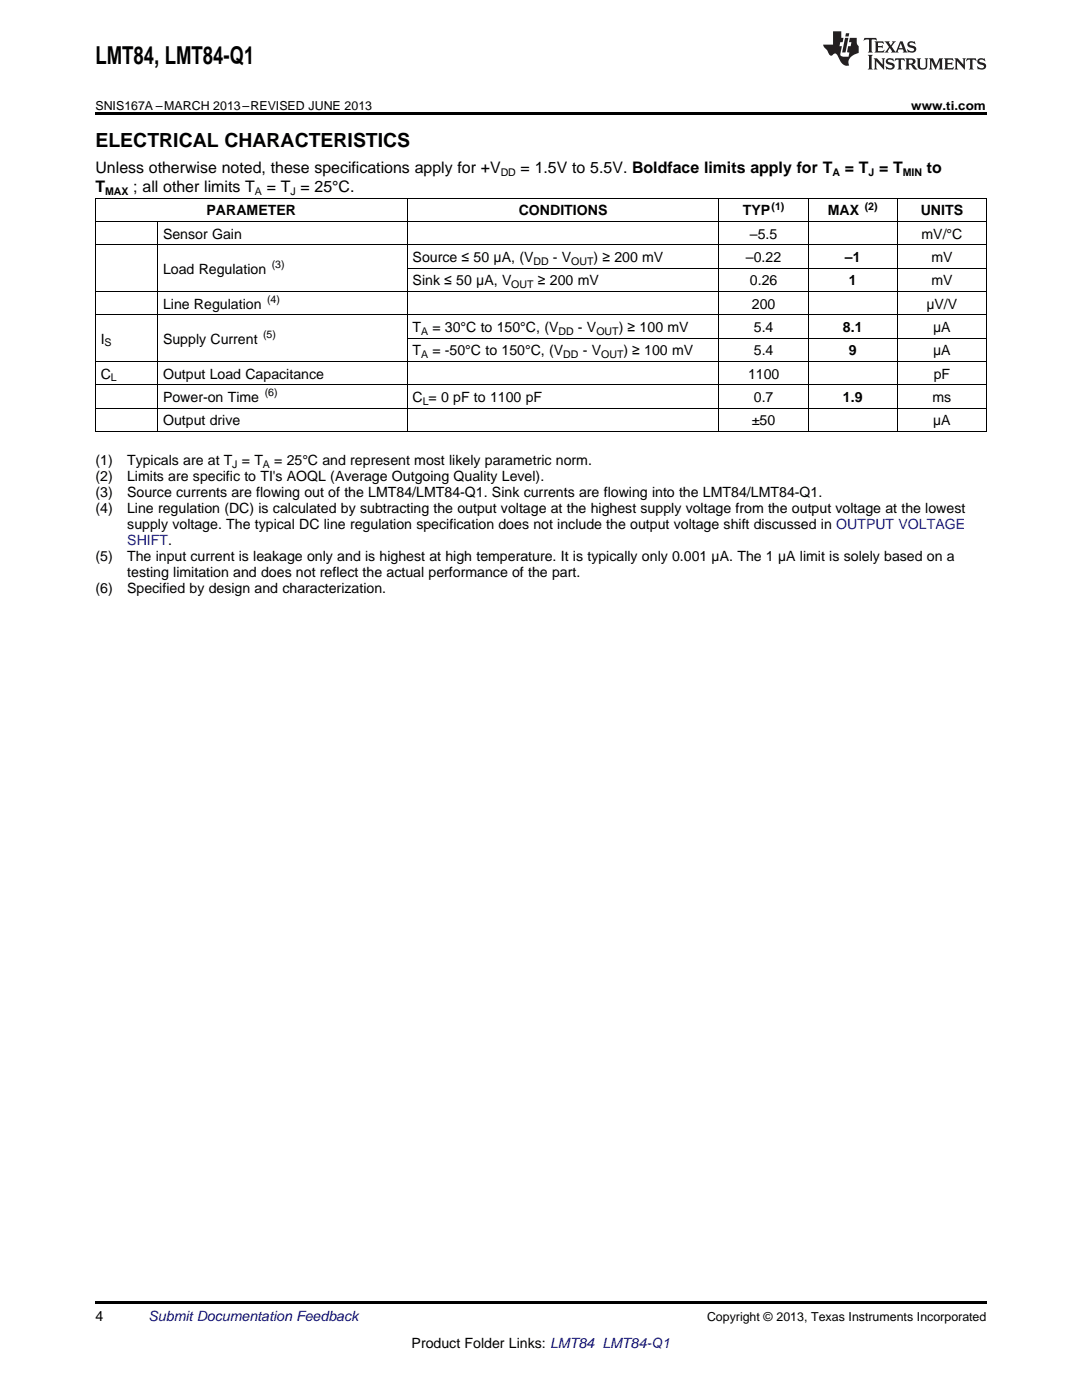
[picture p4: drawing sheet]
<svg xmlns="http://www.w3.org/2000/svg" width="216mm" height="279mm" viewBox="0 0 216 279" stroke-linecap="round" stroke-linejoin="round" font-family="sans-serif">
<defs><g id="words">
<text font-size="4.9" x="19" y="12.8">LMT84, LMT84-Q1</text>
<text font-size="3.9" x="19" y="29.3">ELECTRICAL CHARACTERISTICS</text>
<g font-size="3.2">
<text x="19" y="34.4">Unless otherwise noted, these specifications apply for +V</text>
<text x="103.9" y="34.4">= 1.5V to 5.5V. Boldface limits apply for T</text>
<text x="168.6" y="34.4">= T = T</text>
<text x="184.9" y="34.4">to</text>
<text x="19" y="38.3">T</text>
<text x="26.6" y="38.3">; all other limits T</text>
<text x="53.2" y="38.3">= T = 25°C.</text>
</g>
<g font-size="2.8">
<text x="32.5" y="47.6">Sensor Gain</text>
<text x="41.2" y="43">PARAMETER</text>
<text x="103.5" y="43">CONDITIONS</text>
<text x="148.2" y="43">TYP</text>
<text x="149.6" y="47.6">–5.5</text>
<text x="165.2" y="43">MAX</text>
<text x="183.7" y="43">UNITS</text>
<text x="183.9" y="47.6">mV/°C</text>
<text x="82.3" y="52.3">Source ≤ 50 μA, (V</text>
<text x="110.3" y="52.3">- V</text>
<text x="118.5" y="52.3">) ≥ 200 mV</text>
<text x="148.8" y="52.3">–0.22</text>
<text x="168.6" y="52.3">–1</text>
<text x="185.8" y="52.3">mV</text>
<text x="32.5" y="54.6">Load Regulation</text>
<text x="82.3" y="56.9">Sink ≤ 50 μA, V</text>
<text x="107.3" y="56.9">≥ 200 mV</text>
<text x="149.6" y="56.9">0.26</text>
<text x="169.4" y="56.9">1</text>
<text x="185.8" y="56.9">mV</text>
<text x="32.5" y="61.6">Line Regulation</text>
<text x="150" y="61.6">200</text>
<text x="184.9" y="61.6">μV/V</text>
<text x="20.1" y="68.6">I</text>
<text x="32.5" y="68.6">Supply Current</text>
<text x="82.3" y="66.3">T</text>
<text x="82.3" y="70.9">T</text>
<text x="86.3" y="66.3">= 30°C to 150°C, (V</text>
<text x="86.3" y="70.9">= -50°C to 150°C, (V</text>
<text x="115.3" y="66.3">- V</text>
<text x="116.3" y="70.9">- V</text>
<text x="123.5" y="66.3">) ≥ 100 mV</text>
<text x="124.4" y="70.9">) ≥ 100 mV</text>
<text x="150.4" y="66.3">5.4</text>
<text x="150.4" y="70.9">5.4</text>
<text x="168.2" y="66.3">8.1</text>
<text x="169.4" y="70.9">9</text>
<text x="186.2" y="66.3">μA</text>
<text x="186.2" y="70.9">μA</text>
<text x="20.1" y="75.6">C</text>
<text x="32.5" y="75.6">Output Load Capacitance</text>
<text x="149.3" y="75.6">1100</text>
<text x="186.3" y="75.6">pF</text>
<text x="32.5" y="80.2">Power-on Time</text>
<text x="82.3" y="80.2">C = 0 pF to 1100 pF</text>
<text x="150.4" y="80.2">0.7</text>
<text x="168.2" y="80.2">1.9</text>
<text x="186.1" y="80.2">ms</text>
<text x="32.5" y="84.9">Output drive</text>
<text x="150" y="84.9">±50</text>
<text x="186.2" y="84.9">µA</text>
<text x="19" y="92.9">(1)</text>
<text x="25.4" y="92.9">Typicals are at T = T</text>
<text x="54.7" y="92.9">= 25°C and represent most likely parametric norm.</text>
<text x="19" y="96">(2)</text>
<text x="19" y="99.2">(3)</text>
<text x="25.4" y="96">Limits are specific to TI's AOQL (Average Outgoing Quality Level).</text>
<text x="25.4" y="99.2">Source currents are flowing out of the LMT84/LMT84-Q1. Sink currents are flowing into the LMT84/LMT84-Q1.</text>
<text x="19" y="102.4">(4)</text>
<text x="25.4" y="102.4">Line regulation (DC) is calculated by subtracting the output voltage at the highest supply voltage from the output voltage at the lowest</text>
<text x="25.4" y="105.6">supply voltage. The typical DC line regulation specification does not include the output voltage shift discussed in OUTPUT VOLTAGE</text>
<text x="19" y="111.9">(5)</text>
<text x="25.4" y="111.9">The input current is leakage only and is highest at high temperature. It is typically only 0.001 µA. The 1 µA limit is solely based on a</text>
<text x="19" y="118.3">(6)</text>
<text x="25.4" y="118.3">Specified by design and characterization.</text>
<text x="25.4" y="115.1">testing limitation and does not reflect the actual performance of the part.</text>
<text x="19" y="263.6">4</text>
<text x="82.1" y="269">Product Folder Links: LMT84 LMT84-Q1</text>
</g>
<text font-size="2.8" fill="#00f" x="25.4" y="108.7">SHIFT.</text>
<text font-size="2.8" fill="#0000c8" x="29.6" y="263.6">Submit Documentation Feedback</text>
<g font-size="2.5">
<text x="19" y="21.9">SNIS167A –MARCH 2013–REVISED JUNE 2013</text>
<text x="181.8" y="21.9">www.ti.com</text>
<text x="141.1" y="263.6">Copyright © 2013, Texas Instruments Incorporated</text>
</g>
<g font-size="2.1">
<text x="99.9" y="35.1">DD</text>
<text x="166.1" y="35.1">A</text>
<text x="173.3" y="35.1">J</text>
<text x="180.1" y="35.1">MIN</text>
<text x="21" y="38.9">MAX</text>
<text x="50.9" y="38.9">A</text>
<text x="58" y="38.9">J</text>
<text x="153.9" y="41.8">(1)</text>
<text x="172.5" y="41.8">(2)</text>
<text x="54.2" y="53.5">(3)</text>
<text x="106.4" y="52.8">DD</text>
<text x="114" y="52.8">OUT</text>
<text x="102" y="57.5">OUT</text>
<text x="53.3" y="60.5">(4)</text>
<text x="20.9" y="69.1">S</text>
<text x="52.5" y="67.5">(5)</text>
<text x="84" y="66.8">A</text>
<text x="84" y="71.5">A</text>
<text x="111.4" y="66.8">DD</text>
<text x="112.4" y="71.5">DD</text>
<text x="119" y="66.8">OUT</text>
<text x="119.9" y="71.5">OUT</text>
<text x="22.1" y="76.1">L</text>
<text x="52.8" y="79.1">(6)</text>
<text x="84.3" y="80.8">L</text>
<text x="46.4" y="93.4">J</text>
<text x="52.5" y="93.4">A</text>
</g>
</g></defs>
<path d="M19 22.5h177.8v.5h-177.8zM19 259.7h177.8v.5h-177.8z" fill="#000"/>
<g fill="none" stroke="#000" stroke-width=".2">
<path d="M19 39.5h177.8M19.1 39.6v46.5M81.2 39.6v46.5M143.5 39.6v46.5M161.2 39.6v46.5M179 39.6v46.5M196.8 39.6v46.5M19 58.2h177.8M19 48.8h177.8M19 44.2h177.8M31.4 44.2v41.9M81.3 53.5h115.5"/>
<path d="M19 76.8h177.8M19 72.1h177.8M19 62.8h177.8M81.3 67.5h115.5M19 86.1h177.8M19 81.4h177.8"/>
</g>
<g fill="#231f20">
<path d="M172.5 7.6l-.1 .5 .4-.2h.6v.1v2.1l-.2 .4h.9l-.2-.4v-2.1l.1-.1h.5l.5 .2-.2-.5zM174.5 8.3l.2 .3v1.5l-.2 .4h1.8l.2-.6a1.04 1.04 0 0 1-1.3 .2v-.7h.6l.3 .2v-.6l-.3 .2h-.6v-.6l.8-.1 .4 .3-.2-.5zM176.5 8.3l.9 1.1-.9 1.1h.8l-.2-.2 .4-.7 .5 .7-.2 .2h1.5l-.2-.2 .2-.4h.9l.1 .4-.2 .2h1l-.3-.3-.7-1.9h-.5l-.9 2-.8-1 .9-1h-.8l.1 .3-.4 .5-.3-.6 .1-.2zM179.7 8.6l.4 1h-.7zM181.3 8.4a.63 .63 0 0 0-.2 .7 .63 .63 0 0 0 .6 .4l.6 .2 .1 .2a.75 .75 0 0 1-.7 .4 .75 .75 0 0 1-.6-.5l.1 .7 .1-.1a1.11 1.11 0 0 0 1.5-.6 1.13 1.13 0 0 0-1.2-.8l-.1-.4a1.04 1.04 0 0 1 1.2 .2l-.2-.5-.2 .1-.4-.2zM173.2 10.9l.2 .4v2.2l-.2 .4h1l-.3-.4v-2.2l.3-.4zM174.3 11.6l.3 .4v1.5l-.3 .4h.8l-.2-.4v-1.3l1.5 1.7v-1.9l.2-.4h-.7l.2 .4v.9l-1.1-1.3zM177 11.8a.62 .62 0 0 0-.2 .7 .62 .62 0 0 0 .6 .4l.6 .1 .1 .3a.76 .76 0 0 1-.7 .3 .76 .76 0 0 1-.7-.4l.2 .7 .1-.1a1.11 1.11 0 0 0 1.5-.6 1.13 1.13 0 0 0-1.2-.8l-.1-.4a1.04 1.04 0 0 1 1.2 .2l-.2-.6-.2 .1-.5-.1zM178.7 11.6l-.2 .6a.61 .61 0 0 1 .8-.3v1.6l-.2 .4h.9l-.2-.4v-1.6a.63 .63 0 0 1 .7 .3l-.1-.6zM180.6 11.6l.3 .4v1.5l-.3 .4h1l-.2-.2-.1-.8 .6 .2a.76 .76 0 0 0 1.2 .7l-1-1a.58 .58 0 0 0 .6-.5 .58 .58 0 0 0-.5-.6zM181.4 11.9h.1a.45 .45 0 0 1 .5 .1 .45 .45 0 0 1 .1 .5l-.8 .2zM182.9 11.6l.2 .2a2.17 2.17 0 0 0 .3 1.9 .99 .99 0 0 0 1.6-.6v-1.1l.2-.4h-.7l.2 .2a1.92 1.92 0 0 1-.2 1.8 .6 .6 0 0 1-.9-.5v-1.1l.2-.4zM185.4 11.6l.2 .4v1.5l-.2 .4h.7l-.2-.4v-1.4l.8 1.8 .8-1.8v1.4l-.2 .4h.9l-.2-.4v-1.5l.2-.4h-.8l-.6 1.5-.6-1.5zM188.4 11.6l.2 .4v1.5l-.2 .4h1.8l.1-.6a1.04 1.04 0 0 1-1.2 .1v-.6h.5l.4 .2v-.6l-.4 .2h-.5v-.7h.8l.3 .3-.1-.6zM190.5 11.6l.2 .4v1.5l-.2 .4h.7l-.2-.4v-1.3l1.5 1.7v-1.9l.2-.4h-.7l.2 .4v.9l-1.1-1.3zM192.9 11.6l-.1 .6a.61 .61 0 0 1 .7-.3l.1 1.6-.3 .4h1l-.3-.4 .1-1.6a.63 .63 0 0 1 .7 .3l-.1-.6zM195.2 11.8a.62 .62 0 0 0-.2 .7 .62 .62 0 0 0 .6 .4l.6 .1 .1 .3a.76 .76 0 0 1-.7 .3 .76 .76 0 0 1-.6-.4l.1 .7 .1-.1a1.11 1.11 0 0 0 1.6-.6 1.13 1.13 0 0 0-1.3-.8l-.1-.4a1.04 1.04 0 0 1 1.2 .2l-.1-.6-.2 .1-.5-.1z"/>
<path d="M166.2 6.3v2.6h-1.9v.4l.8 .9a.91 .91 0 0 0 1 .8 .56 .56 0 0 1 .5-.3 .56 .56 0 0 1 .5 .3l.4 .8a1.53 1.53 0 0 0 1.9 1.2 1.54 1.54 0 0 1 1-2.1l.9-.3v-1.4a1.52 1.52 0 0 1-.4-1.6h-1.3l-.2 .8h.5l-.2 .8h-.5l-.1 1v.2l.4 .1-.2 .8a1.93 1.93 0 0 1-1.6-.3l.3-1.8h-.5l.2-.8h.4l.2-.8h-.4v-1.3zM168.6 7.6l-.6 2.9h.7l.6-2.9zM168.8 6.6l-.1 .7h.6l.2-.7z"/>
</g>
<use href="#words"/>
</svg>
